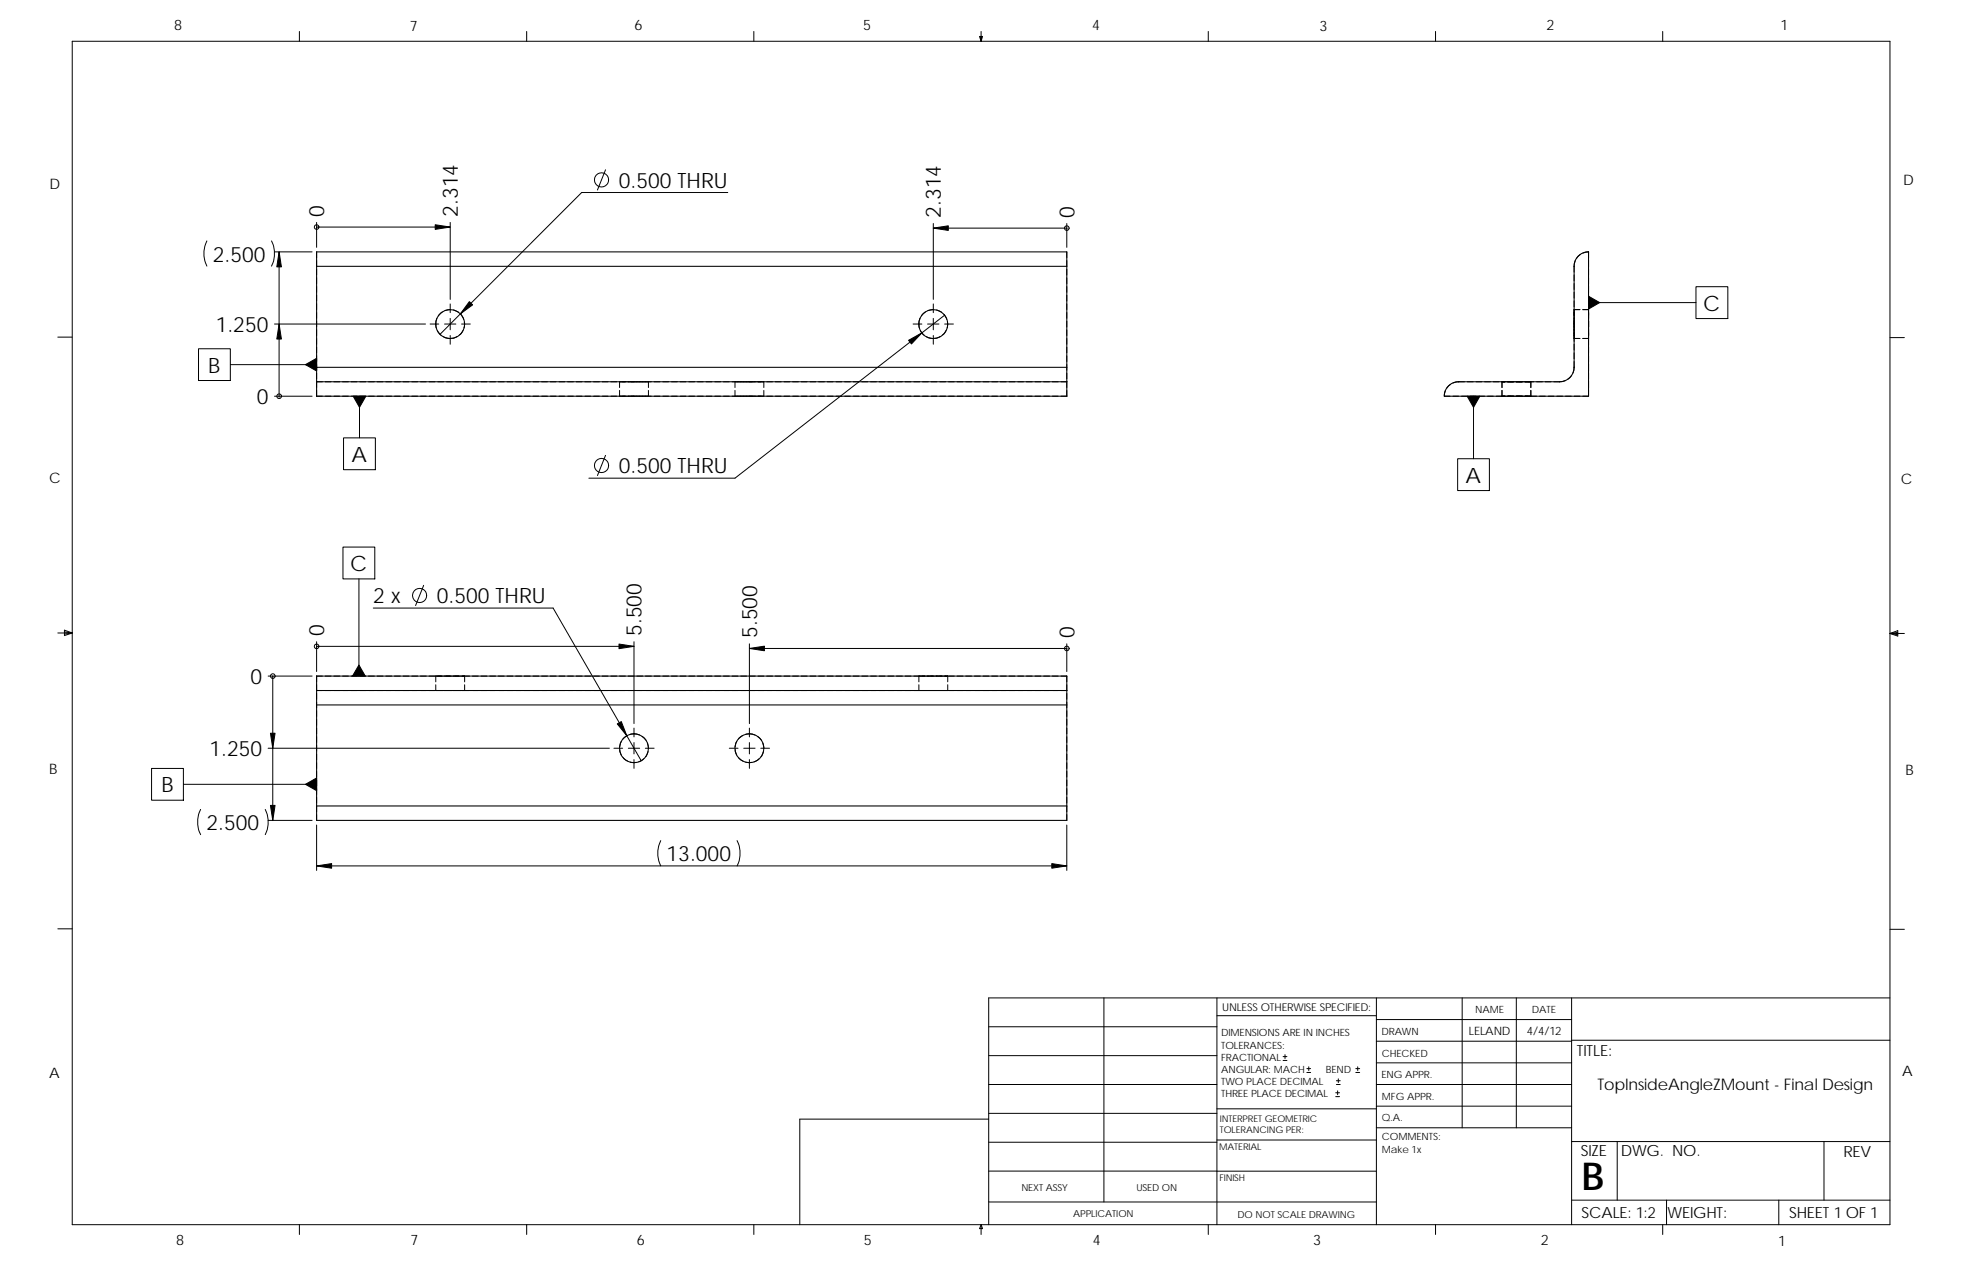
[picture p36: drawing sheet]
<svg xmlns="http://www.w3.org/2000/svg" width="432mm" height="279mm" viewBox="0 0 432 279" stroke-linecap="round" stroke-linejoin="round" font-family="sans-serif">
<defs><g id="words">
<text font-size="8.5" x="348.1" y="261.7">B</text>
<g font-size="4.7">
<text x="136.2" y="41.3">0.500 THRU</text>
<text x="71.4" y="47.6" transform="rotate(-90 71.4 47.6)">0</text>
<text x="100.8" y="47.6" transform="rotate(-90 100.8 47.6)">2.314</text>
<text x="207.1" y="47.9" transform="rotate(-90 207.1 47.9)">2.314</text>
<text x="236.5" y="47.9" transform="rotate(-90 236.5 47.9)">0</text>
<text x="46.8" y="57.5">2.500</text>
<text x="374.9" y="68.3">C</text>
<text x="47.5" y="73.1">1.250</text>
<text x="45.8" y="82">B</text>
<text x="56.5" y="88.9">0</text>
<text x="77.4" y="101.6">A</text>
<text x="136.2" y="104.1">0.500 THRU</text>
<text x="322.6" y="106.2">A</text>
<text x="77.1" y="125.6">C</text>
<text x="82.1" y="132.7">2 x</text>
<text x="96.1" y="132.7">0.500 THRU</text>
<text x="71.4" y="139.9" transform="rotate(-90 71.4 139.9)">0</text>
<text x="141.2" y="139.9" transform="rotate(-90 141.2 139.9)">5.500</text>
<text x="166.6" y="140.4" transform="rotate(-90 166.6 140.4)">5.500</text>
<text x="236.5" y="140.4" transform="rotate(-90 236.5 140.4)">0</text>
<text x="55.1" y="150.5">0</text>
<text x="46.1" y="166.4">1.250</text>
<text x="35.5" y="174.3">B</text>
<text x="45.4" y="182.6">2.500</text>
<text x="146.7" y="189.5">13.000</text>
</g>
<text font-size="3.5" x="351.6" y="239.9">TopInsideAngleZMount - Final Design</text>
<g font-size="3.4">
<text x="347" y="232.3">TITLE:</text>
<text x="347.9" y="254.3">SIZE</text>
<text x="356.7" y="254.3">DWG. NO.</text>
<text x="405.7" y="254.4">REV</text>
<text x="348.1" y="267.9">SCALE: 1:2</text>
<text x="367" y="268">WEIGHT:</text>
<text x="393.8" y="267.9">SHEET 1 OF 1</text>
</g>
<g font-size="3.2">
<text x="38.3" y="6.7">8</text>
<text x="90.2" y="6.8">7</text>
<text x="139.7" y="6.5">6</text>
<text x="189.9" y="6.5">5</text>
<text x="240.4" y="6.6">4</text>
<text x="290.4" y="6.7">3</text>
<text x="340.4" y="6.6">2</text>
<text x="391.8" y="6.7">1</text>
<text x="10.9" y="41.6">D</text>
<text x="418.9" y="40.7">D</text>
<text x="10.8" y="106.3">C</text>
<text x="418.4" y="106.4">C</text>
<text x="10.8" y="170.2">B</text>
<text x="419.4" y="170.6">B</text>
<text x="10.8" y="237.2">A</text>
<text x="418.6" y="236.8">A</text>
<text x="38.8" y="273.9">8</text>
<text x="90.3" y="273.9">7</text>
<text x="140.2" y="273.8">6</text>
<text x="190.1" y="273.9">5</text>
<text x="240.5" y="273.8">4</text>
<text x="289" y="273.9">3</text>
<text x="339.1" y="273.9">2</text>
<text x="391.4" y="274.2">1</text>
</g>
<g font-size="2.5">
<text x="323.3" y="227.6">LELAND</text>
<text x="336" y="227.7">4/4/12</text>
</g>
<text font-size="2.4" x="269" y="222.4">UNLESS OTHERWISE SPECIFIED:</text>
<g font-size="2.2">
<text x="304" y="227.7">DRAWN</text>
<text x="324.7" y="222.9">NAME</text>
<text x="337.2" y="222.9">DATE</text>
<text x="268.8" y="228">DIMENSIONS ARE IN INCHES</text>
<text x="268.8" y="230.7">TOLERANCES:</text>
<text x="268.8" y="233.3">FRACTIONAL</text>
<text x="304.1" y="232.6">CHECKED</text>
<text x="268.8" y="236">ANGULAR: MACH</text>
<text x="268.8" y="238.6">TWO PLACE DECIMAL</text>
<text x="291.8" y="236">BEND</text>
<text x="304" y="237.2">ENG APPR.</text>
<text x="268.8" y="241.3">THREE PLACE DECIMAL</text>
<text x="304.1" y="242">MFG APPR.</text>
<text x="304.1" y="246.7">Q.A.</text>
<text x="304.1" y="250.9">COMMENTS:</text>
<text x="304.1" y="253.6">Make 1x</text>
</g>
<g font-size="2.1">
<text x="224.8" y="262">NEXT ASSY</text>
<text x="250.1" y="262">USED ON</text>
<text x="236.2" y="267.8">APPLICATION</text>
<text x="272.4" y="267.9">DO NOT SCALE DRAWING</text>
</g>
<g font-size="2">
<text x="268.5" y="249.4">TOLERANCING PER:</text>
<text x="268.5" y="246.8">INTERPRET GEOMETRIC</text>
<text x="268.3" y="252.9">MATERIAL</text>
<text x="268.4" y="259.7">FINISH</text>
</g>
</g></defs>
<g fill="none" stroke="#000" stroke-width=".22">
<path d="M15.9 9.1h400v260.3h-400zM65.9 6.9v2.2M115.9 6.9v2.2M165.9 6.9v2.2M215.6 8h.6l-.3 1.1zM215.7 8l.2 1.1M215.9 6.9v2.2M216 8l-.1 1.1M265.9 6.9v2.2M315.9 6.9v2.2M365.9 6.9v2.2M133.3 37.4l-1.8 4.4"/>
<path d="M45.5 53a6.2 6.2 0 0 0 0 5.5M59.8 53a6.2 6.2 0 0 1 0 5.5M60.4 55.4h8.3M61.4 55.4v31.8M69.7 50h29.4M69.7 50h.1M69.7 48.9v5.5M69.7 55.4v1.3M69.7 57.3v1.3M69.7 59.2v1.3M99.1 48.9v17M160.2 42.4h-32.2l-31.2 31.2"/>
<path d="M205.4 49.2v16.7M205.4 50.2h29.4M234.8 50.2h.1M234.8 49.2v5.2M234.8 55.4v1.3M234.8 57.3v1.3M234.8 59.2v1.3M346.4 58.6v1.3M346.4 58.6h.1M346.7 57.3l-.3 1.3M347.8 56l-.9 .9M349.6 55.4l-1.2 .3"/>
<path d="M349.6 55.4h.1M349.6 55.4v1.3M349.6 57.3v1.3M349.6 59.2v1.3M12.7 74.2h3.2M43.7 76.7h7v7h-7zM60.4 71.3h33.2M69.7 61.1v1.3M69.7 63v1.3M69.7 64.9v1.3M69.7 66.8v1.3M69.7 68.7v1.3"/>
<path d="M69.7 70.7v1.2M69.7 72.6v1.2M69.7 74.5v1.2M69.7 76.4v1.2M69.7 78.3v1.2M94.7 71.3h1.9M96.1 70l-.2 1.3 .1 .9M96.2 72.7l.8 1M97.4 68.6l-.9 .9M97.6 74.1l1.2 .3M97.8 71.3h2.5M99.1 66.9v1.9"/>
<path d="M99.1 70v2.6M99.1 73.8v1.9M99.2 68.1l-1.3 .2M99.8 68.2l1.1 .5M100.6 74l-1.2 .4M101.4 69.2l.6 1.1M101.6 71.3h1.9M101.9 72.7l-.8 1M102.2 70.9l-.1 1.2M201 71.3h1.9M202.5 70l-.3 1.3 .1 .9M202.6 72.7l.7 1"/>
<path d="M203.7 68.6l-.9 .9M203.9 74.1l1.2 .3M204.1 71.3h2.6M205.4 66.9v1.9M205.4 70v2.6M205.4 73.8v1.9M205.5 68.1l-1.3 .2M206.1 68.2l1.2 .5M206.9 74l-1.2 .4M207.7 69.2l.7 1.1M207.9 69.3l-46.1 35.9h-32.2M207.9 71.3h1.9"/>
<path d="M208.2 72.7l-.8 1M208.5 70.8l-.1 1.3M234.8 61.1v1.3M234.8 63v1.3M234.8 64.9v1.3M234.8 66.8v1.3M234.8 68.7v1.3M234.8 70.7v1.2M234.8 72.6v1.2M234.8 74.5v1.2M234.8 76.4v1.2M234.8 78.3v1.2"/>
<path d="M346.4 68.1v1.3zM346.4 60.5v1.3M346.4 62.4v1.3M346.4 64.3v1.3M346.4 66.2v1.3M346.4 70v1.3M346.4 75.7v1.3M346.4 77.6v1.3M346.4 79.5v1.3M346.4 68.7v1.3M346.4 70.7v3.8h1.3M346.4 71.3v3.8"/>
<path d="M346.4 71.3v1.2M346.4 68.1h1.3M348.3 68.1h1.3M348.3 74.5h1.3M349.6 70v2.6M349.6 68.1v1.3M349.6 68.7v1.3zM349.6 70.7v1.2zM349.6 72.6v1.2zM349.6 73.2v1.3M349.6 66.6h23.7M349.6 61.1v1.3"/>
<path d="M349.6 63v1.3M349.6 64.9v1.3M349.6 66.8v1.3M349.6 74.5v1.2M349.6 76.4v1.2M349.6 78.3v1.2M373.3 63.1h7v7h-7zM415.9 74.3h3.2M50.7 80.2h19M60.4 87.2h8.3M61.4 87.2h.1M69.7 85.9v1.3h1.3"/>
<path d="M69.7 80.2v1.2M69.7 82.1v1.3M71 84h-1.3v1.3M71.6 84h1.3M71.6 87.2h1.3M73.5 84h1.3M73.5 87.2h1.3M75.4 84h1.3M75.4 87.2h1.3M75.6 96.3h7v7h-7zM77.3 84h1.3M77.3 87.2h1.3"/>
<path d="M79.1 87.2v9.1M79.2 84h1.3M79.2 87.2h1.3M81.1 84h1.3M81.1 87.2h1.3M83 84h1.3M83 87.2h1.3M84.9 84h1.3M84.9 87.2h1.3M86.8 84h1.3M86.8 87.2h1.3M88.7 84h1.3"/>
<path d="M88.7 87.2h1.3M90.6 84h1.3M90.6 87.2h1.3M92.5 84h1.3M92.5 87.2h1.3M94.4 84h1.3M94.4 87.2h1.3M96.4 84h1.2M96.4 87.2h1.2M98.3 84h1.2M98.3 87.2h1.2M100.2 84h1.2"/>
<path d="M100.2 87.2h1.2M102.1 84h1.2M102.1 87.2h1.2M104 84h1.2M104 87.2h1.2M105.9 84h1.2M105.9 87.2h1.2M107.8 84h1.3M107.8 87.2h1.3M109.7 84h1.3M109.7 87.2h1.3M111.6 84h1.3"/>
<path d="M111.6 87.2h1.3M113.5 84h1.3M113.5 87.2h1.3M115.4 84h1.3M115.4 87.2h1.3M117.3 84h1.3M117.3 87.2h1.3M119.2 84h1.3M119.2 87.2h1.3M121.1 84h1.3M121.1 87.2h1.3M123 84h1.3"/>
<path d="M123 87.2h1.3M124.9 84h1.3M124.9 87.2h1.3M126.8 84h1.3M126.8 87.2h1.3M128.7 84h1.3M128.7 87.2h1.3M130.6 84h1.3M130.6 87.2h1.3M132.5 84h1.3M132.5 87.2h1.3M134.5 84h1.2"/>
<path d="M134.5 87.2h1.2M136.4 84h1.2zM136.4 87.2h1.2zM136.4 84v1.3M136.4 85.9v1.3M137 84h1.3M137 87.2h1.3M138.3 84h1.2M138.3 87.2h1.2M138.9 84h3.8v1.3M139.5 84h3.8M139.5 87.2h3.8"/>
<path d="M142.7 85.9v1.3h-3.8M144 84h1.2M144 87.2h1.2M145.9 84h1.3M145.9 87.2h1.3M147.8 84h1.3M147.8 87.2h1.3M149.7 84h1.3M149.7 87.2h1.3M151.6 84h1.3M151.6 87.2h1.3M153.5 84h1.3"/>
<path d="M153.5 87.2h1.3M155.4 84h1.3M155.4 87.2h1.3M157.3 84h1.3M157.3 87.2h1.3M159.2 84h1.3M159.2 87.2h1.3M161.8 85.9v1.3h3.8M164.9 84h1.3M164.9 84h-3.8M164.9 87.2h-3.8M164.9 87.2h1.3"/>
<path d="M165.6 84h-3.8v1.3M166.2 84h1.3M166.2 87.2h1.3M166.8 84h1.3zM166.8 87.2h1.3zM168.1 84v1.3M168.1 85.9v1.3M168.7 84h1.3M168.7 87.2h1.3M170.6 84h1.3M170.6 87.2h1.3M172.6 84h1.2"/>
<path d="M172.6 87.2h1.2M174.5 84h1.2M174.5 87.2h1.2M176.4 87.2h1.2M176.4 84h1.2M178.3 87.2h1.2M178.3 84h1.2M180.2 87.2h1.2M180.2 84h1.2M182.1 87.2h1.2M182.1 84h1.2M184 87.2h1.3"/>
<path d="M184 84h1.3M185.9 87.2h1.3M185.9 84h1.3M187.8 87.2h1.3M187.8 84h1.3M189.7 87.2h1.3M189.7 84h1.3M191.6 87.2h1.3M191.6 84h1.3M193.5 87.2h1.3M193.5 84h1.3M195.4 87.2h1.3"/>
<path d="M195.4 84h1.3M197.3 87.2h1.3M197.3 84h1.3M199.2 87.2h1.3M199.2 84h1.3M201.1 87.2h1.3M201.1 84h1.3M203 87.2h1.3M203 84h1.3M204.9 84h1.3M204.9 87.2h1.3M206.8 84h1.3"/>
<path d="M206.8 87.2h1.3M208.7 84h1.3M208.7 87.2h1.3M210.7 84h1.2M210.7 87.2h1.2M212.6 84h1.2M212.6 87.2h1.2M214.5 84h1.2M214.5 87.2h1.2M216.4 84h1.2M216.4 87.2h1.2M218.3 84h1.2"/>
<path d="M218.3 87.2h1.2M220.2 84h1.2M220.2 87.2h1.2M222.1 84h1.3M222.1 87.2h1.3M224 84h1.3M224 87.2h1.3M225.9 84h1.3M225.9 87.2h1.3M227.8 84h1.3M227.8 87.2h1.3M229.7 84h1.3"/>
<path d="M229.7 87.2h1.3M231.6 84h1.3M231.6 87.2h1.3M233.5 84h1.3M234.8 80.2v1.2M234.8 82.1v1.3M234.8 84v1.3M234.8 85.9v1.3M234.8 87.2h-1.3M317.9 87.2h.1M318.1 85.9l-.2 1.3h1.2M319.2 84.6l-.9 .8"/>
<path d="M319.8 87.2h1.2M321.7 87.2h1.2M322.3 84h-1.3l-1.2 .2M322.9 84h1.3M323.6 87.2h1.2M324.3 87.2v13.7M324.8 84h1.3M325.5 87.2h1.2M326.7 84h1.3M327.4 87.2h1.3M328.7 84h1.2M330.6 87.2h.6z"/>
<path d="M330.6 84h.6zM330.6 85.9v1.3h-1.3M331.2 87.2h1.3M332.5 84h2.5M333.1 84h-2.5v1.3M334.4 84h2.5v1.3M334.4 87.2h-2.6M335.6 87.2h1.3M336.3 84h1.2M336.3 87.2h-2.6M336.9 87.2h1.3M336.9 85.9v1.3"/>
<path d="M338.2 84h1.2M338.8 87.2h1.3M340.1 84h1.3M340.7 87.2h1.3M342.6 87.2h1.3M344.5 83.7v.1a4.4 4.4 0 0 1-2.5 .2M344.5 87.2h1.3M345.9 82.6l-.9 .9M346.4 80.8l-.2 1.2M346.4 80.8h.1M346.4 87.2h1.3M349.6 87.2h.1"/>
<path d="M349.6 80.2v1.2M349.6 82.1v1.3M349.6 84v1.3M349.6 85.9v1.3h-1.3M133.3 100.2l-1.8 4.4M320.8 100.9h7v7h-7zM12.7 139.3h3.2M14.2 138.6l1.7 .7-1.7 .5zM14.2 139l1.7 .3M15.9 139.3l-1.7 .2M75.5 120.4h7v7h-7zM79 127.4v21.3"/>
<path d="M82.1 133.8h39.6l19.4 33.6M93.2 128.8l-1.7 4.4M415.9 139.4h3.2M415.9 139.4l1.8-.7v1.2zM415.9 139.4l1.8 .2M417.7 139.1l-1.8 .3M59 148.7h9.7M60 148.7h.1M60 148.7v31.8M69.7 142.2h69.8M69.7 142.2h.1M69.7 141.2v6.5"/>
<path d="M69.7 150.6v1.3h1.3M69.7 152.5v1.3M69.7 154.5v1.2M69.7 156.4v1.2M69.7 158.3v1.2M71 148.7h-1.3v1.3M71.6 148.7h1.3M71.6 151.9h1.3M73.5 148.7h1.3M73.5 151.9h1.3M75.4 148.7h1.3M75.4 151.9h1.3"/>
<path d="M77.3 148.7h1.3M77.3 151.9h1.3M79.2 148.7h1.3M79.2 151.9h1.3M81.1 148.7h1.3M81.1 151.9h1.3M83 148.7h1.3M83 151.9h1.3M84.9 148.7h1.3M84.9 151.9h1.3M86.8 148.7h1.3M86.8 151.9h1.3"/>
<path d="M88.7 148.7h1.3M88.7 151.9h1.3M90.6 148.7h1.3M90.6 151.9h1.3M92.5 148.7h1.3M92.5 151.9h1.3M94.4 148.7h1.3M94.4 151.9h1.3M95.9 150.6v1.3h1.3M96.4 148.7h1.2M96.4 151.9h1.2M97.2 148.7h-1.3v1.3"/>
<path d="M97.8 151.9h1.3M97.8 148.7h1.3M98.3 148.7h1.2M98.3 151.9h1.2M99.7 151.9h1.3M99.7 148.7h1.3M100.2 148.7h1.2M100.2 151.9h1.2M101.6 151.9h.7zM101.6 148.7h.7zM102.1 148.7h1.2M102.1 151.9h1.2"/>
<path d="M102.3 148.7v1.3M102.3 150.6v1.3M104 148.7h1.2M104 151.9h1.2M105.9 148.7h1.2M105.9 151.9h1.2M107.8 148.7h1.3M107.8 151.9h1.3M109.7 148.7h1.3M109.7 151.9h1.3M111.6 148.7h1.3M111.6 151.9h1.3"/>
<path d="M113.5 148.7h1.3M113.5 151.9h1.3M115.4 148.7h1.3M115.4 151.9h1.3M117.3 148.7h1.3M117.3 151.9h1.3M119.2 148.7h1.3M119.2 151.9h1.3M121.1 148.7h1.3M121.1 151.9h1.3M123 148.7h1.3M123 151.9h1.3"/>
<path d="M124.9 148.7h1.3M124.9 151.9h1.3M126.8 148.7h1.3M126.8 151.9h1.3M128.7 148.7h1.3M128.7 151.9h1.3M130.6 148.7h1.3M130.6 151.9h1.3M132.5 148.7h1.3M132.5 151.9h1.3M134.5 148.7h1.2M134.5 151.9h1.2"/>
<path d="M136.4 148.7h1.2M136.4 151.9h1.2M138.3 148.7h1.2M138.3 151.9h1.2M139.5 141.2v18M140.2 148.7h1.2M140.2 151.9h1.2M142.1 148.7h1.2M142.1 151.9h1.2M144 148.7h1.2M144 151.9h1.2M145.9 148.7h1.3"/>
<path d="M145.9 151.9h1.3M147.8 148.7h1.3M147.8 151.9h1.3M149.7 148.7h1.3M149.7 151.9h1.3M151.6 148.7h1.3M151.6 151.9h1.3M153.5 148.7h1.3M153.5 151.9h1.3M155.4 148.7h1.3M155.4 151.9h1.3M157.3 148.7h1.3"/>
<path d="M157.3 151.9h1.3M159.2 148.7h1.3M159.2 151.9h1.3M161.1 148.7h1.3M161.1 151.9h1.3M163 148.7h1.3M163 151.9h1.3M164.9 148.7h1.3M164.9 151.9h1.3M164.9 141.6v17.6M164.9 142.7h69.9M166.8 148.7h1.3"/>
<path d="M166.8 151.9h1.3M168.7 148.7h1.3M168.7 151.9h1.3M170.6 148.7h1.3M170.6 151.9h1.3M172.6 148.7h1.2M172.6 151.9h1.2M174.5 148.7h1.2M174.5 151.9h1.2M176.4 148.7h1.2M176.4 151.9h1.2M178.3 148.7h1.2"/>
<path d="M178.3 151.9h1.2M180.2 148.7h1.2M180.2 151.9h1.2M182.1 148.7h1.2M182.1 151.9h1.2M184 148.7h1.3M184 151.9h1.3M185.9 148.7h1.3M185.9 151.9h1.3M187.8 148.7h1.3M187.8 151.9h1.3M189.7 148.7h1.3"/>
<path d="M189.7 151.9h1.3M191.6 148.7h1.3M191.6 151.9h1.3M193.5 148.7h1.3M193.5 151.9h1.3M195.4 148.7h1.3M195.4 151.9h1.3M197.3 148.7h1.3M197.3 151.9h1.3M199.2 148.7h1.3M199.2 151.9h1.3M201.1 148.7h1.3"/>
<path d="M201.1 151.9h1.3M202.2 150.6v1.3h1.3M203 148.7h1.3M203 151.9h1.3M203.5 148.7h-1.3v1.3M204.1 151.9h1.3M204.1 148.7h1.3M204.9 148.7h1.3M204.9 151.9h1.3M206 151.9h1.3M206 148.7h1.3M206.8 148.7h1.3"/>
<path d="M206.8 151.9h1.3M207.9 151.9h.7zM207.9 148.7h.7zM208.6 148.7v1.3M208.6 150.6v1.3M208.7 148.7h1.3M208.7 151.9h1.3M210.7 148.7h1.2M210.7 151.9h1.2M212.6 148.7h1.2M212.6 151.9h1.2M214.5 148.7h1.2"/>
<path d="M214.5 151.9h1.2M216.4 148.7h1.2M216.4 151.9h1.2M218.3 148.7h1.2M218.3 151.9h1.2M220.2 148.7h1.2M220.2 151.9h1.2M222.1 148.7h1.3M222.1 151.9h1.3M224 148.7h1.3M224 151.9h1.3M225.9 148.7h1.3"/>
<path d="M225.9 151.9h1.3M227.8 148.7h1.3M227.8 151.9h1.3M229.7 148.7h1.3M229.7 151.9h1.3M231.6 148.7h1.3M231.6 151.9h1.3M233.5 148.7h1.3v1.3M233.5 151.9h1.3M234.8 142.7h.1M234.8 141.6v6.1M234.8 148.7h.1"/>
<path d="M234.8 150.6v1.3M234.8 152.5v1.3M234.8 154.5v1.2M234.8 156.4v1.2M234.8 158.3v1.2M33.4 169.1h7v6.9h-7zM40.4 172.6h29.3M44.2 178.1a6.2 6.2 0 0 0 0 5.5M58.4 178.1a6.3 6.3 0 0 1 0 5.5M59 164.6h75.1M69.7 160.2v1.2M69.7 162.1v1.2"/>
<path d="M69.7 164v1.2M69.7 165.9v1.3M69.7 167.8v1.3M69.7 169.7v1.3M69.7 171.6v1.3M69.7 173.5v1.3M69.7 175.4v1.3M69.7 177.3v1.3M69.7 179.2v1.3M135.1 164.6h1.9M136.4 164.9l.3 1.2M136.7 163.1l-.3 1.2"/>
<path d="M137.1 166.6l1 .8M138.1 161.8l-1 .8M138.3 164.6h2.5M138.7 161.6a3.1 3.1 0 0 1 2.1 .1M138.7 167.7h1.3M139.5 160.2v1.9M139.5 163.4v2.5M139.5 167.1v1.9M141.3 162l.9 .9M141.6 166.9l-1 .7M142 164.6h2M142.5 163.5l.2 1.2"/>
<path d="M142.6 165.3l-.5 1.2M160.5 164.6h1.9M161.8 164.9l.3 1.2M162.1 163.1l-.3 1.2M162.5 166.6l1 .8M163.5 161.8l-1 .8M163.7 164.6h2.5M164.1 161.6a3.1 3.1 0 0 1 2.1 .1M164.1 167.7h1.3M164.9 160.2v1.9M164.9 163.4v2.5M164.9 167.1v1.9"/>
<path d="M166.7 162l.9 .9M167 166.9l-1 .7M167.4 164.6h2M167.9 163.5l.2 1.2M168 165.3l-.5 1.2M234.8 160.2v1.2M234.8 162.1v1.2M234.8 164v1.2M234.8 165.9v1.3M234.8 167.8v1.3M234.8 169.7v1.3M234.8 171.6v1.3"/>
<path d="M234.8 173.5v1.3M234.8 175.4v1.3M234.8 177.3v1.3M234.8 179.2v1.3M59 180.5h9.7M69.7 190.5h165.1M69.7 181.5v10M145.4 184.9a6.2 6.2 0 0 0 0 5.6M162.2 184.9a6.3 6.3 0 0 1 0 5.6M234.8 181.5v10M12.7 204.3h3.2M243 219.5v44.9"/>
<path d="M267.8 219.5v49.9M302.9 219.5v49.9M321.8 219.5v28.6M333.7 219.5v28.6M345.9 219.5v49.9M415.9 204.4h3.2M415.9 219.5h-198.3v49.9M217.6 238.6h50.2M217.6 232.2h50.2M217.6 225.9h50.2M267.8 223.5h35.1M282.4 233.3h.8"/>
<path d="M282.4 232.5h.8M282.8 232v.9M287.6 235.9h.8M287.6 235.1h.8M288 234.7v.8M294.1 238.6h.9M294.1 237.8h.9M294.4 240v.8M294.5 237.3v.9M298.4 235.9h.8M298.4 235.1h.8M298.8 234.7v.8"/>
<path d="M302.9 238.6h43M302.9 233.8h43M302.9 229.1h43M302.9 224.3h43M345.9 228.9h70M217.6 257.6l85.3 .1M217.6 251.3h50.2M217.6 244.9h50.2M217.6 246.2h-41.6v23.2M267.8 250.8h35.1M267.8 243.9h35.1M294 241.3h.8"/>
<path d="M294 240.4h.8M302.9 248.1h43M302.9 243.4h43M345.9 251.1h70M355.9 251.1v12.9M401.4 251.1v12.9M65.9 269.4v2.2M115.9 269.4v2.2M165.9 269.4v2.2M215.9 269.4l.3 .9h-.6zM215.9 269.4v2.2M217.6 264.4h85.3"/>
<path d="M265.9 269.4v2.2M315.9 269.4v2.2M345.9 264h70M365.9 269.4v2.2M366.8 264v5.4M391.5 264v5.4"/>
<circle cx="132.4" cy="39.6" r="1.56"/>
<circle cx="69.7" cy="50" r=".51"/>
<circle cx="234.8" cy="50.2" r=".51"/>
<circle cx="61.4" cy="87.2" r=".51"/>
<circle cx="132.4" cy="102.4" r="1.56"/>
<circle cx="92.3" cy="131" r="1.55"/>
<circle cx="60" cy="148.8" r=".51"/>
<circle cx="69.7" cy="142.2" r=".51"/>
<circle cx="234.8" cy="142.7" r=".51"/>
</g>
<g fill="none" stroke="#000" stroke-width=".23">
<path d="M69.7 58.6v22.2M69.7 58.6h165.1M69.7 58.6v-3.2h165.1v3.2M234.8 58.6v22.2M347.3 56.3l1-.6 1.3-.3v31.8h-31.7l.2-1.3 .7-1 .8-.6 .9-.3h22.8l1.2-.3 1-.6 .6-.8 .3-1.1v-23l.4-1.1zM69.7 84h165.1M69.7 84v3.2h165.1v-3.2M234.8 80.8h-165.1v3.2M234.8 80.8v3.2M69.7 151.9h165.1M69.7 155.1h165.1M69.7 151.9v-3.2h165.1v3.2"/>
<path d="M69.7 151.9v3.2M69.7 155.1v22.2M234.8 151.9v3.2M234.8 155.1v22.2M69.7 177.3h165.1M69.7 177.3v3.2h165.1v-3.2"/>
<circle cx="99.1" cy="71.3" r="3.2"/>
<circle cx="205.4" cy="71.3" r="3.2"/>
<circle cx="139.5" cy="164.6" r="3.2"/>
<circle cx="164.9" cy="164.6" r="3.2"/>
</g>
<g fill="#000" stroke="#000" stroke-width=".22">
<path d="M61.4 55.4l.5 3.3h-1z" fill-rule="evenodd"/>
<path d="M95.8 49.4l3.3 .6-3.3 .5z" fill-rule="evenodd"/>
<path d="M205.4 50.2l3.3-.5v1z" fill-rule="evenodd"/>
<path d="M61.4 71.3l.5 3.3h-1z" fill-rule="evenodd"/>
<path d="M103.3 66.4l.7 .7-2.7 1.9z" fill-rule="evenodd"/>
<path d="M200 74.9l2.9-1.7-2.3 2.5z" fill-rule="evenodd"/>
<path d="M349.6 65.2l2.5 1.4-2.5 1.4z" fill-rule="evenodd"/>
<path d="M67.2 80.2l2.5-1.4v2.8z" fill-rule="evenodd"/>
<path d="M77.7 87.2h2.8l-1.4 2.4z" fill-rule="evenodd"/>
<path d="M322.9 87.2h2.8l-1.4 2.4z" fill-rule="evenodd"/>
<path d="M79 146.3l1.4 2.4h-2.8z" fill-rule="evenodd"/>
<path d="M136.2 141.7l3.3 .5-3.3 .5z" fill-rule="evenodd"/>
<path d="M164.9 142.7l3.3-.5v1z" fill-rule="evenodd"/>
<path d="M59.5 161.3h1l-.5 3.3z" fill-rule="evenodd"/>
<path d="M67.2 172.6l2.5-1.4v2.7z" fill-rule="evenodd"/>
<path d="M135.8 159.3l.9-.5 1.2 3.1z" fill-rule="evenodd"/>
<path d="M59.5 177.2h1l-.5 3.3z" fill-rule="evenodd"/>
<path d="M69.7 190.5l3.3-.5v1z" fill-rule="evenodd"/>
<path d="M231.5 190l3.3 .5-3.3 .5z" fill-rule="evenodd"/>
</g>
<use href="#words"/>
</svg>
